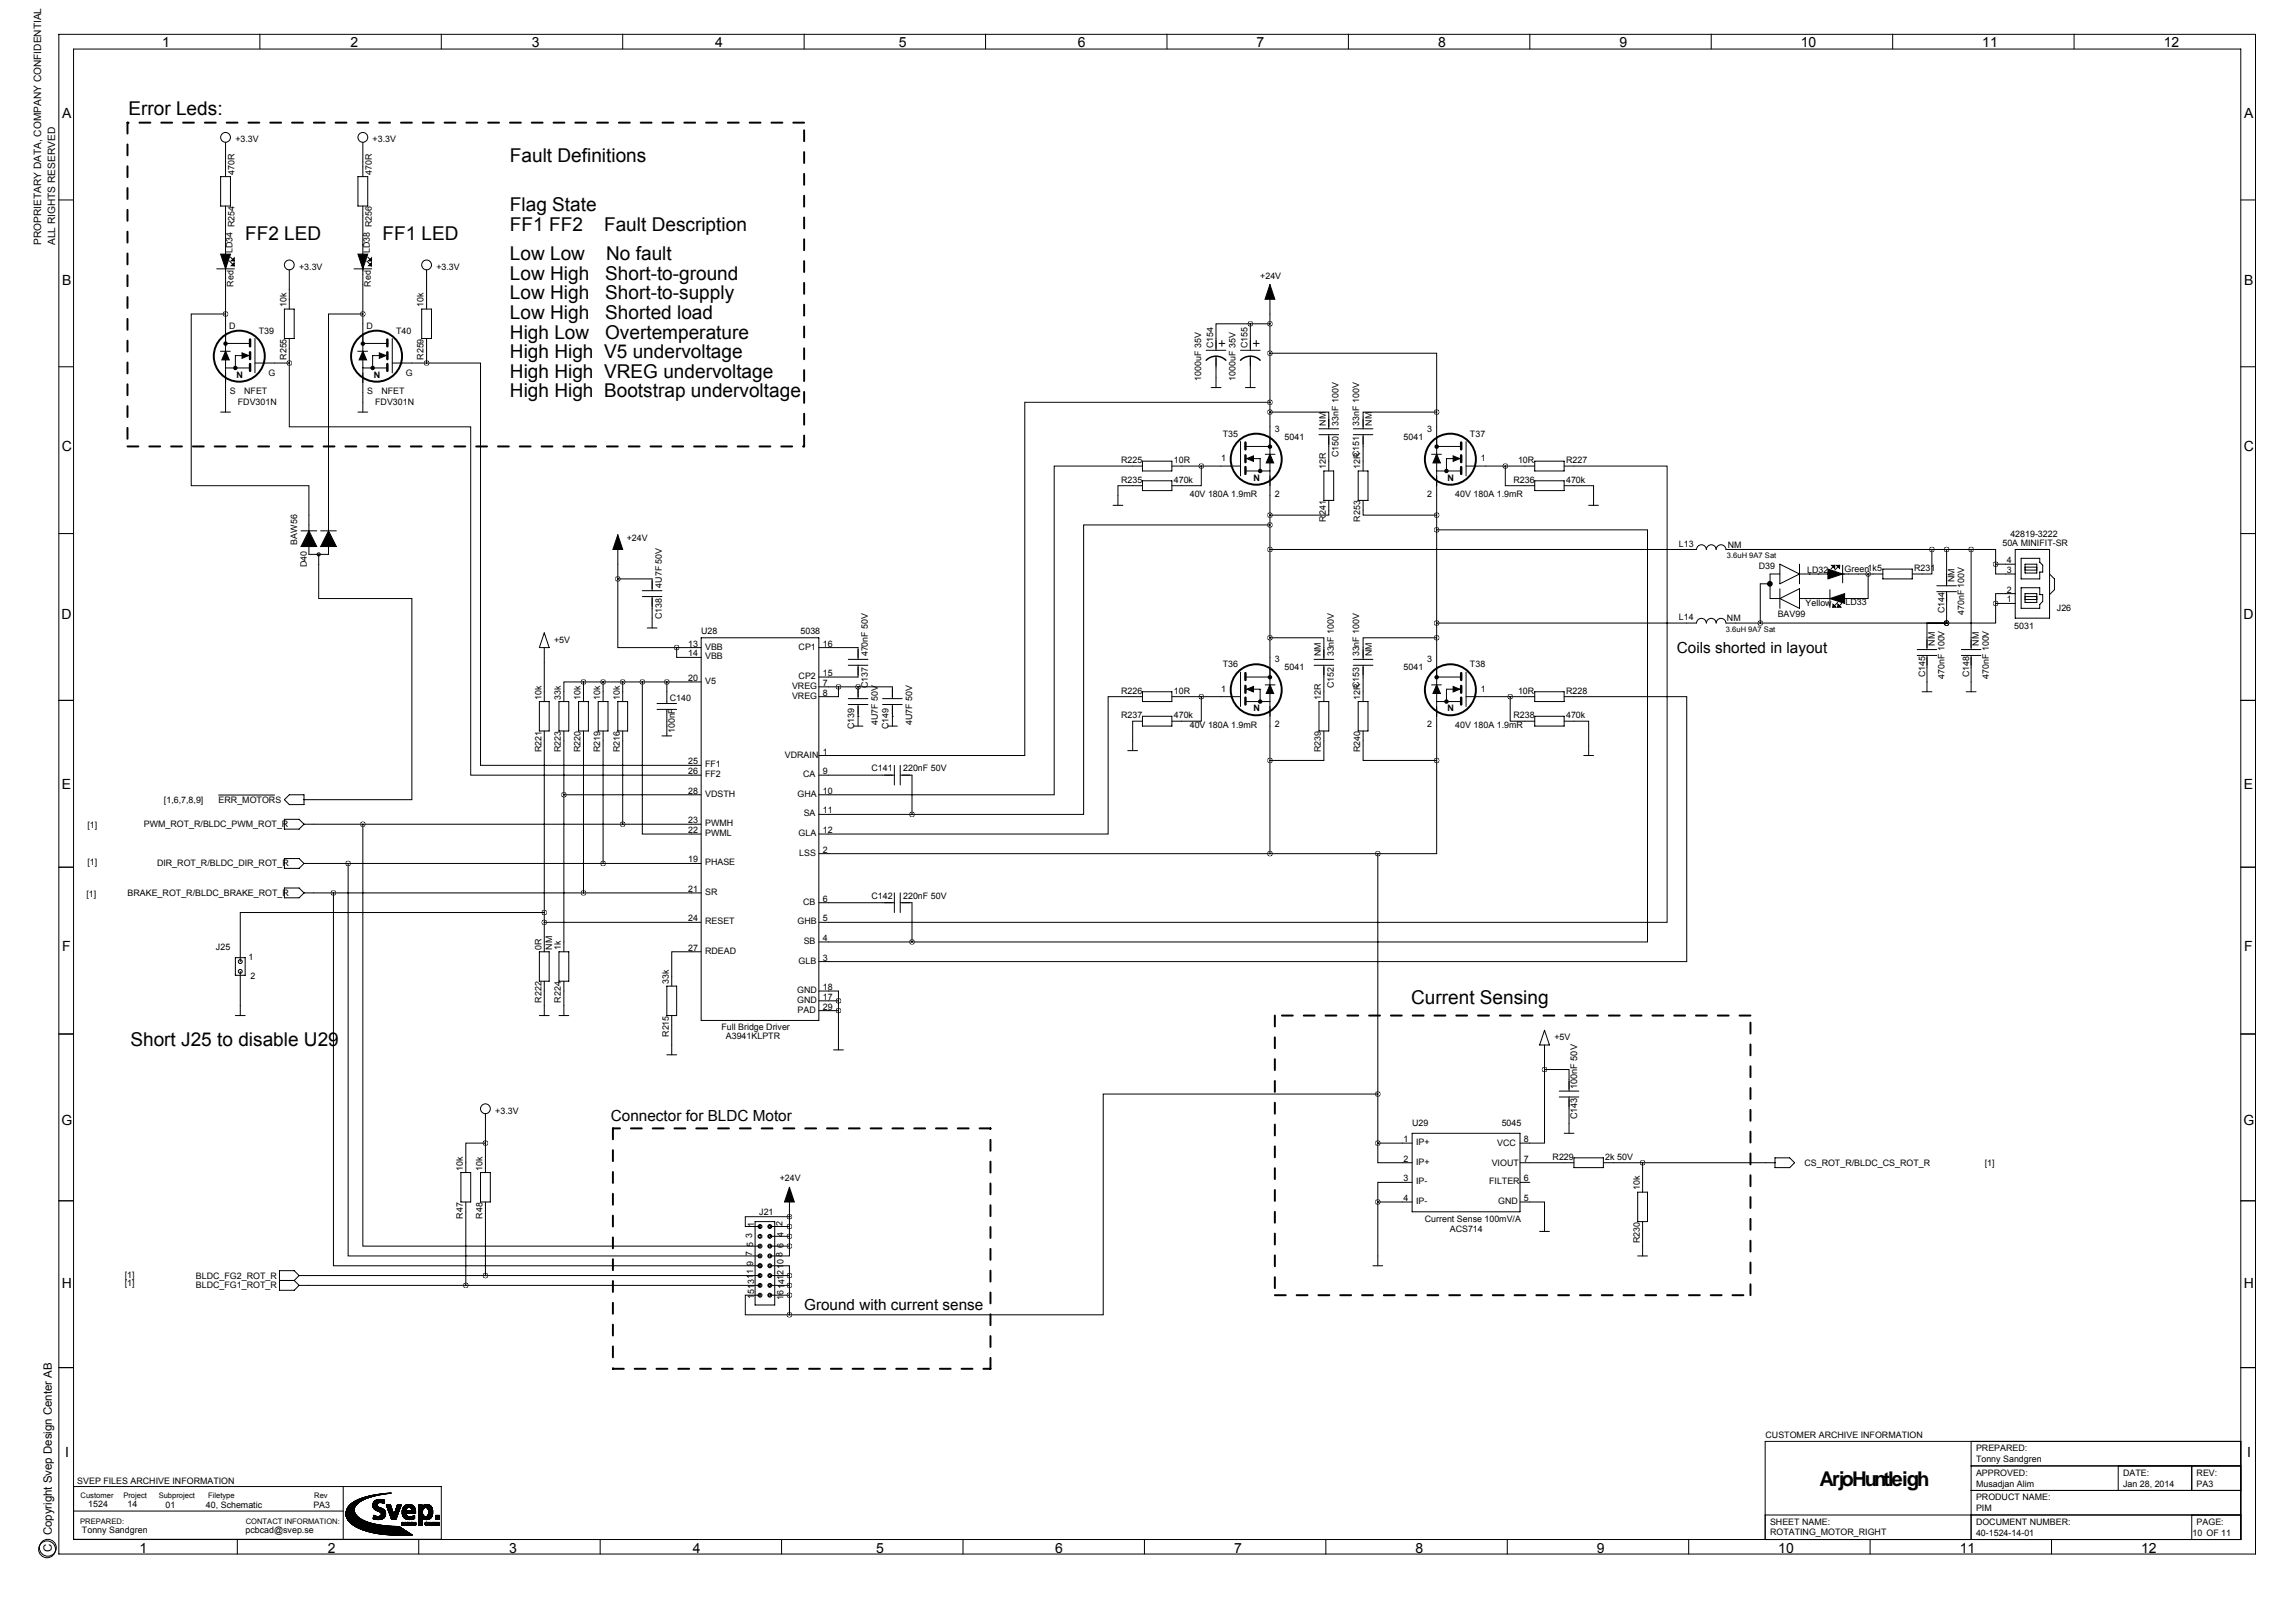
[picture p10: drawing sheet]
<svg xmlns="http://www.w3.org/2000/svg" width="594mm" height="419mm" viewBox="0 0 594 419" stroke-linecap="round" stroke-linejoin="round" font-family="sans-serif">
<defs><g id="words">
<text font-size="5.3" x="471.3" y="384.6">ArjoHuntleigh</text>
<g font-size="4.9">
<text x="33.3" y="29.7">Error Leds:</text>
<text x="132.1" y="41.9">Fault Definitions</text>
<text x="132.1" y="59.7">FF1 FF2</text>
<text x="132.1" y="54.6">Flag State</text>
<text x="156.5" y="59.7">Fault Description</text>
<text x="63.5" y="62.2">FF2 LED</text>
<text x="99.1" y="62.2">FF1 LED</text>
<text x="132.1" y="67.3">Low Low</text>
<text x="157" y="67.3">No fault</text>
<text x="132.1" y="72.4">Low High</text>
<text x="132.1" y="77.5">Low High</text>
<text x="156.7" y="72.4">Short-to-ground</text>
<text x="156.7" y="77.5">Short-to-supply</text>
<text x="132.1" y="82.6">Low High</text>
<text x="156.7" y="82.6">Shorted load</text>
<text x="132.1" y="87.6">High Low</text>
<text x="156.7" y="87.6">Overtemperature</text>
<text x="132.1" y="92.7">High High V5 undervoltage</text>
<text x="132.1" y="97.8">High High VREG undervoltage</text>
<text x="132.1" y="102.9">High High Bootstrap undervoltage</text>
<text x="365.5" y="259.8">Current Sensing</text>
<text x="33.8" y="270.8">Short J25 to disable U29</text>
</g>
<g font-size="4">
<text x="434.3" y="168.9">Coils shorted in layout</text>
<text x="158.2" y="290.1">Connector for BLDC Motor</text>
<text x="208.3" y="339.1">Ground with current sense</text>
</g>
<g font-size="3.6">
<text x="42" y="12.3">1</text>
<text x="90.8" y="12.3">2</text>
<text x="137.7" y="12.3">3</text>
<text x="185.3" y="12.3">4</text>
<text x="232.8" y="12.3">5</text>
<text x="279.1" y="12.3">6</text>
<text x="325.5" y="12.3">7</text>
<text x="372.5" y="12.3">8</text>
<text x="419.5" y="12.3">9</text>
<text x="466.4" y="12.3">10</text>
<text x="513.4" y="12.3">11</text>
<text x="560.4" y="12.3">12</text>
<text x="16.1" y="30.5">A</text>
<text x="581.3" y="30.5">A</text>
<text x="16.1" y="73.7">B</text>
<text x="581.3" y="73.7">B</text>
<text x="16" y="116.8">C</text>
<text x="581.2" y="116.8">C</text>
<text x="15.9" y="160.2">D</text>
<text x="581.1" y="160.2">D</text>
<text x="16" y="204.1">E</text>
<text x="581.2" y="204.1">E</text>
<text x="16.1" y="246.2">F</text>
<text x="581.3" y="246.2">F</text>
<text x="15.9" y="291.3">G</text>
<text x="581.1" y="291.3">G</text>
<text x="16" y="333.3">H</text>
<text x="581.2" y="333.3">H</text>
<text x="16.9" y="377.2">I</text>
<text x="582" y="377.2">I</text>
<text x="36.2" y="401.9">1</text>
<text x="84.9" y="401.9">2</text>
<text x="131.9" y="401.9">3</text>
<text x="179.4" y="401.9">4</text>
<text x="227" y="401.9">5</text>
<text x="273.3" y="401.9">6</text>
<text x="319.6" y="401.9">7</text>
<text x="366.6" y="401.9">8</text>
<text x="413.6" y="401.9">9</text>
<text x="460.6" y="401.9">10</text>
<text x="507.6" y="401.9">11</text>
<text x="554.6" y="401.9">12</text>
</g>
<g font-size="3">
<text x="13.4" y="401.7" transform="rotate(-90 13.4 401.7)">C</text>
<text x="13.4" y="397.5" transform="rotate(-90 13.4 397.5)">Copyright Svep Design Center AB</text>
</g>
<g font-size="2.6">
<text x="10.7" y="63.4" transform="rotate(-90 10.7 63.4)">PROPRIETARY DATA, COMPANY CONFIDENTIAL</text>
<text x="14.3" y="63.4" transform="rotate(-90 14.3 63.4)">ALL RIGHTS RESERVED</text>
</g>
<g font-size="2.4">
<text x="408.5" y="281.9" transform="rotate(-90 408.5 281.9)">100nF 50V</text>
<text x="408.5" y="289.8" transform="rotate(-90 408.5 289.8)">C143</text>
</g>
<g font-size="2.3">
<text x="61" y="36.8">+3.3V</text>
<text x="96.5" y="36.8">+3.3V</text>
<text x="60.7" y="45.2" transform="rotate(-90 60.7 45.2)">470R</text>
<text x="96.3" y="45.2" transform="rotate(-90 96.3 45.2)">470R</text>
<text x="60.2" y="65.5" transform="rotate(-90 60.2 65.5)">LD34 R254</text>
<text x="95.8" y="65.5" transform="rotate(-90 95.8 65.5)">LD38 R256</text>
<text x="77.5" y="69.9">+3.3V</text>
<text x="113" y="69.9">+3.3V</text>
<text x="60.5" y="74.2" transform="rotate(-90 60.5 74.2)">Red</text>
<text x="96" y="74.2" transform="rotate(-90 96 74.2)">Red</text>
<text x="326.4" y="72.1">+24V</text>
<text x="74.2" y="79.5" transform="rotate(-90 74.2 79.5)">10k</text>
<text x="109.7" y="79.5" transform="rotate(-90 109.7 79.5)">10k</text>
<text x="59.4" y="85.1">D</text>
<text x="67.1" y="86.4">T39</text>
<text x="94.9" y="85.1">D</text>
<text x="102.6" y="86.4">T40</text>
<text x="74.2" y="93.1" transform="rotate(-90 74.2 93.1)">R255</text>
<text x="109.7" y="93.1" transform="rotate(-90 109.7 93.1)">R259</text>
<text x="314.2" y="90.2" transform="rotate(-90 314.2 90.2)">C154</text>
<text x="323.1" y="90.2" transform="rotate(-90 323.1 90.2)">C155</text>
<text x="59.5" y="101.9">S</text>
<text x="61.3" y="97.8">N</text>
<text x="69.5" y="97.3">G</text>
<text x="95.1" y="101.9">S</text>
<text x="96.8" y="97.8">N</text>
<text x="105.1" y="97.3">G</text>
<text x="311.2" y="98.6" transform="rotate(-90 311.2 98.6)">1000uF 35V</text>
<text x="320" y="98.6" transform="rotate(-90 320 98.6)">1000uF 35V</text>
<text x="61.6" y="104.9">FDV301N</text>
<text x="63.2" y="102.1">NFET</text>
<text x="97.2" y="104.9">FDV301N</text>
<text x="98.8" y="102.1">NFET</text>
<text x="316.7" y="113">T35</text>
<text x="330.2" y="111.8">3</text>
<text x="332.7" y="113.8">5041</text>
<text x="343.4" y="110.2" transform="rotate(-90 343.4 110.2)">NM</text>
<text x="346.7" y="110.2" transform="rotate(-90 346.7 110.2)">33nF 100V</text>
<text x="352" y="110.2" transform="rotate(-90 352 110.2)">33nF 100V</text>
<text x="355.4" y="110.2" transform="rotate(-90 355.4 110.2)">NM</text>
<text x="363.6" y="113.8">5041</text>
<text x="369.7" y="111.8">3</text>
<text x="380.7" y="113">T37</text>
<text x="290.4" y="119.9">R225</text>
<text x="304" y="119.9">10R</text>
<text x="316.3" y="119.4">1</text>
<text x="346.7" y="118.4" transform="rotate(-90 346.7 118.4)">C150</text>
<text x="352" y="118.4" transform="rotate(-90 352 118.4)">C151</text>
<text x="383.5" y="119.4">1</text>
<text x="393.2" y="119.9">10R</text>
<text x="405.6" y="119.9">R227</text>
<text x="290.4" y="125">R235</text>
<text x="304" y="125">470k</text>
<text x="324.6" y="124.5">N</text>
<text x="343.4" y="121.4" transform="rotate(-90 343.4 121.4)">12R</text>
<text x="352.3" y="121.4" transform="rotate(-90 352.3 121.4)">12R</text>
<text x="374.9" y="124.5">N</text>
<text x="392" y="125">R236</text>
<text x="405.6" y="125">470k</text>
<text x="308.2" y="128.8">40V 180A 1.9mR</text>
<text x="330.2" y="128.5">2</text>
<text x="369.7" y="128.5">2</text>
<text x="376.9" y="128.8">40V 180A 1.9mR</text>
<text x="343.4" y="135.1" transform="rotate(-90 343.4 135.1)">R241</text>
<text x="352.3" y="135.1" transform="rotate(-90 352.3 135.1)">R253</text>
<text x="77" y="141" transform="rotate(-90 77 141)">BAW56</text>
<text x="162.3" y="140">+24V</text>
<text x="434.8" y="141.5">L13</text>
<text x="447.5" y="141.7">NM</text>
<text x="518.7" y="141.2">50A MINIFIT-SR</text>
<text x="520.7" y="138.9">42819-3222</text>
<text x="79.5" y="146.8" transform="rotate(-90 79.5 146.8)">D40</text>
<text x="455.5" y="147.3">D39</text>
<text x="468.1" y="148.3">LD32</text>
<text x="477.8" y="148.1">Green1k5</text>
<text x="495.8" y="147.8">R231</text>
<text x="519.8" y="148.3">3</text>
<text x="519.8" y="145.8">4</text>
<text x="171.5" y="152.1" transform="rotate(-90 171.5 152.1)">4U7F 50V</text>
<text x="506.2" y="150.7" transform="rotate(-90 506.2 150.7)">NM</text>
<text x="519.8" y="156">1</text>
<text x="519.8" y="153.4">2</text>
<text x="171.5" y="160.3" transform="rotate(-90 171.5 160.3)">C138</text>
<text x="434.8" y="160.5">L14</text>
<text x="447.3" y="160.8">NM</text>
<text x="460.4" y="159.8">BAV99</text>
<text x="467.7" y="157">Yellow</text>
<text x="478" y="156.7">LD33</text>
<text x="503.7" y="158.8" transform="rotate(-90 503.7 158.8)">C144</text>
<text x="508.8" y="159.3" transform="rotate(-90 508.8 159.3)">470nF 100V</text>
<text x="532.8" y="158.2">J26</text>
<text x="143.5" y="166.4">+5V</text>
<text x="178.2" y="167.4">13</text>
<text x="181.6" y="164.1">U28</text>
<text x="207.3" y="164.1">5038</text>
<text x="213.1" y="167.4">16</text>
<text x="501.2" y="167.2" transform="rotate(-90 501.2 167.2)">NM</text>
<text x="512.6" y="167.2" transform="rotate(-90 512.6 167.2)">NM</text>
<text x="521.7" y="162.8">5031</text>
<text x="178.2" y="169.9">14</text>
<text x="182.6" y="168.2">VBB</text>
<text x="182.6" y="170.7">VBB</text>
<text x="206.9" y="168.2">CP1</text>
<text x="224.8" y="169.9" transform="rotate(-90 224.8 169.9)">470nF 50V</text>
<text x="316.7" y="172.7">T36</text>
<text x="330.2" y="171.4">3</text>
<text x="332.7" y="173.5">5041</text>
<text x="342.1" y="169.9" transform="rotate(-90 342.1 169.9)">NM</text>
<text x="345.4" y="169.9" transform="rotate(-90 345.4 169.9)">33nF 100V</text>
<text x="352" y="169.9" transform="rotate(-90 352 169.9)">33nF 100V</text>
<text x="355.4" y="169.9" transform="rotate(-90 355.4 169.9)">NM</text>
<text x="363.6" y="173.5">5041</text>
<text x="369.7" y="171.4">3</text>
<text x="380.7" y="172.7">T38</text>
<text x="178.2" y="176.3">20</text>
<text x="182.6" y="177">V5</text>
<text x="205.1" y="178.3">VREG</text>
<text x="206.9" y="175.8">CP2</text>
<text x="213.1" y="177.5">7</text>
<text x="213.1" y="175">15</text>
<text x="224.8" y="178.1" transform="rotate(-90 224.8 178.1)">C137</text>
<text x="290.4" y="179.6">R226</text>
<text x="304" y="179.6">10R</text>
<text x="316.3" y="179.1">1</text>
<text x="345.4" y="178.1" transform="rotate(-90 345.4 178.1)">C152</text>
<text x="352" y="178.1" transform="rotate(-90 352 178.1)">C153</text>
<text x="383.5" y="179.1">1</text>
<text x="393.2" y="179.6">10R</text>
<text x="405.6" y="179.6">R228</text>
<text x="498.6" y="175.3" transform="rotate(-90 498.6 175.3)">C145</text>
<text x="503.7" y="175.8" transform="rotate(-90 503.7 175.8)">470nF 100V</text>
<text x="510" y="175.3" transform="rotate(-90 510 175.3)">C148</text>
<text x="515.1" y="175.8" transform="rotate(-90 515.1 175.8)">470nF 100V</text>
<text x="140.2" y="181.1" transform="rotate(-90 140.2 181.1)">10k</text>
<text x="145.3" y="181.1" transform="rotate(-90 145.3 181.1)">33k</text>
<text x="150.4" y="181.1" transform="rotate(-90 150.4 181.1)">10k</text>
<text x="155.5" y="181.1" transform="rotate(-90 155.5 181.1)">10k</text>
<text x="160.5" y="181.1" transform="rotate(-90 160.5 181.1)">10k</text>
<text x="173.5" y="181.4">C140</text>
<text x="205.1" y="180.9">VREG</text>
<text x="213.1" y="180.1">8</text>
<text x="290.4" y="185.9">R237</text>
<text x="304" y="185.9">470k</text>
<text x="324.6" y="184.2">N</text>
<text x="342.1" y="181.1" transform="rotate(-90 342.1 181.1)">12R</text>
<text x="352.3" y="181.1" transform="rotate(-90 352.3 181.1)">12R</text>
<text x="374.9" y="184.2">N</text>
<text x="392" y="185.9">R238</text>
<text x="405.6" y="185.9">470k</text>
<text x="174.8" y="189.8" transform="rotate(-90 174.8 189.8)">100nF</text>
<text x="221.2" y="188.8" transform="rotate(-90 221.2 188.8)">C139</text>
<text x="227.3" y="187.7" transform="rotate(-90 227.3 187.7)">4U7F 50V</text>
<text x="230.1" y="188.8" transform="rotate(-90 230.1 188.8)">C149</text>
<text x="236.2" y="187.7" transform="rotate(-90 236.2 187.7)">4U7F 50V</text>
<text x="308.2" y="188.5">40V 180A 1.9mR</text>
<text x="330.2" y="188.2">2</text>
<text x="369.7" y="188.2">2</text>
<text x="376.9" y="188.5">40V 180A 1.9mR</text>
<text x="140.2" y="194.7" transform="rotate(-90 140.2 194.7)">R221</text>
<text x="145.3" y="194.7" transform="rotate(-90 145.3 194.7)">R223</text>
<text x="150.4" y="194.7" transform="rotate(-90 150.4 194.7)">R220</text>
<text x="155.5" y="194.7" transform="rotate(-90 155.5 194.7)">R219</text>
<text x="160.5" y="194.7" transform="rotate(-90 160.5 194.7)">R216</text>
<text x="178.2" y="197.9">25</text>
<text x="203.3" y="196.1">VDRAIN</text>
<text x="213.1" y="195.3">1</text>
<text x="342.1" y="194.7" transform="rotate(-90 342.1 194.7)">R239</text>
<text x="352.3" y="194.7" transform="rotate(-90 352.3 194.7)">R240</text>
<text x="178.2" y="200.4">26</text>
<text x="182.6" y="198.6">FF1</text>
<text x="182.6" y="201.2">FF2</text>
<text x="208" y="201.2">CA</text>
<text x="213.1" y="200.4">9</text>
<text x="225.7" y="199.6">C141</text>
<text x="233.9" y="199.6">220nF 50V</text>
<text x="42.5" y="207.8">[1,6,7,8,9]</text>
<text x="56.6" y="207.8">ERR_MOTORS</text>
<text x="178.2" y="205.5">28</text>
<text x="182.6" y="206.3">VDSTH</text>
<text x="206.6" y="206.3">GHA</text>
<text x="213.1" y="205.5">10</text>
<text x="22.7" y="214.4">[1]</text>
<text x="37.3" y="214.1">PWM_ROT_R/BLDC_PWM_ROT_R</text>
<text x="178.2" y="215.6">22</text>
<text x="178.2" y="213.1">23</text>
<text x="182.6" y="213.9">PWMH</text>
<text x="208.2" y="211.3">SA</text>
<text x="213.1" y="210.6">11</text>
<text x="213.1" y="215.6">12</text>
<text x="182.6" y="216.4">PWML</text>
<text x="206.9" y="216.4">GLA</text>
<text x="207" y="221.5">LSS</text>
<text x="213.1" y="220.7">2</text>
<text x="22.7" y="224">[1]</text>
<text x="40.7" y="224.3">DIR_ROT_R/BLDC_DIR_ROT_R</text>
<text x="178.2" y="223.3">19</text>
<text x="182.6" y="224">PHASE</text>
<text x="22.4" y="232.2">[1]</text>
<text x="33" y="231.9">BRAKE_ROT_R/BLDC_BRAKE_ROT_R</text>
<text x="178.2" y="230.9">21</text>
<text x="182.6" y="231.7">SR</text>
<text x="213.1" y="233.4">6</text>
<text x="225.7" y="232.7">C142</text>
<text x="233.9" y="232.7">220nF 50V</text>
<text x="178.2" y="238.5">24</text>
<text x="182.6" y="239.3">RESET</text>
<text x="206.6" y="239.3">GHB</text>
<text x="208" y="234.2">CB</text>
<text x="213.1" y="238.5">5</text>
<text x="55.9" y="245.9">J25</text>
<text x="140.2" y="245.9" transform="rotate(-90 140.2 245.9)">0R</text>
<text x="143" y="245.9" transform="rotate(-90 143 245.9)">NM</text>
<text x="145.3" y="245.9" transform="rotate(-90 145.3 245.9)">1k</text>
<text x="208.2" y="244.4">SB</text>
<text x="213.1" y="243.6">4</text>
<text x="64.3" y="248.4">1</text>
<text x="178.2" y="246.1">27</text>
<text x="182.6" y="246.9">RDEAD</text>
<text x="206.9" y="249.4">GLB</text>
<text x="213.1" y="248.7">3</text>
<text x="64.9" y="253.5">2</text>
<text x="173.2" y="254.8" transform="rotate(-90 173.2 254.8)">33k</text>
<text x="206.5" y="257.1">GND</text>
<text x="213.1" y="256.3">18</text>
<text x="140.2" y="259.5" transform="rotate(-90 140.2 259.5)">R222</text>
<text x="145.3" y="259.5" transform="rotate(-90 145.3 259.5)">R224</text>
<text x="206.5" y="259.6">GND</text>
<text x="206.6" y="262.1">PAD</text>
<text x="213.1" y="258.8">17</text>
<text x="213.1" y="261.4">29</text>
<text x="173.2" y="268.4" transform="rotate(-90 173.2 268.4)">R215</text>
<text x="186.8" y="266.7">Full Bridge Driver</text>
<text x="188" y="269">A3941KLPTR</text>
<text x="402.6" y="269.2">+5V</text>
<text x="128.3" y="288.3">+3.3V</text>
<text x="365.8" y="291.6">U29</text>
<text x="389" y="291.6">5045</text>
<text x="363.6" y="295.7">1</text>
<text x="366.8" y="296.4">IP+</text>
<text x="387.8" y="296.7">VCC</text>
<text x="394.7" y="295.7">8</text>
<text x="119.9" y="303" transform="rotate(-90 119.9 303)">10k</text>
<text x="125" y="303" transform="rotate(-90 125 303)">10k</text>
<text x="202" y="305.8">+24V</text>
<text x="363.6" y="300.7">2</text>
<text x="363.6" y="305.8">3</text>
<text x="366.8" y="301.5">IP+</text>
<text x="386.4" y="301.8">VIOUT</text>
<text x="394.7" y="305.8">6</text>
<text x="394.7" y="300.7">7</text>
<text x="402.2" y="300.2">R229</text>
<text x="415.8" y="300.2">2k 50V</text>
<text x="467.4" y="301.8">CS_ROT_R/BLDC_CS_ROT_R</text>
<text x="514.1" y="301.8">[1]</text>
<text x="363.6" y="310.9">4</text>
<text x="366.8" y="306.6">IP-</text>
<text x="366.8" y="311.7">IP-</text>
<text x="385.7" y="306.6">FILTER</text>
<text x="388.1" y="311.7">GND</text>
<text x="394.7" y="310.9">5</text>
<text x="424.7" y="308.1" transform="rotate(-90 424.7 308.1)">10k</text>
<text x="119.9" y="315.5" transform="rotate(-90 119.9 315.5)">R47</text>
<text x="125" y="315.5" transform="rotate(-90 125 315.5)">R48</text>
<text x="195.3" y="317.8" transform="rotate(-90 195.3 317.8)">1</text>
<text x="196.7" y="314.5">J21</text>
<text x="202.7" y="317.2" transform="rotate(-90 202.7 317.2)">2</text>
<text x="369" y="316.2">Current Sense 100mV/A</text>
<text x="194.8" y="320.5" transform="rotate(-90 194.8 320.5)">3</text>
<text x="195.1" y="322.8" transform="rotate(-90 195.1 322.8)">5</text>
<text x="202.9" y="323.1" transform="rotate(-90 202.9 323.1)">6</text>
<text x="202.9" y="320.3" transform="rotate(-90 202.9 320.3)">4</text>
<text x="375.5" y="319">ACS714</text>
<text x="424.7" y="321.7" transform="rotate(-90 424.7 321.7)">R230</text>
<text x="194.8" y="325.1" transform="rotate(-90 194.8 325.1)">7</text>
<text x="195.1" y="327.7" transform="rotate(-90 195.1 327.7)">9</text>
<text x="202.7" y="325.4" transform="rotate(-90 202.7 325.4)">8</text>
<text x="32.3" y="333">[1]</text>
<text x="32.3" y="330.7">[1]</text>
<text x="50.7" y="333.5">BLDC_FG1_ROT_R</text>
<text x="50.7" y="331">BLDC_FG2_ROT_R</text>
<text x="195.3" y="336.3" transform="rotate(-90 195.3 336.3)">151311</text>
<text x="202.9" y="336.5" transform="rotate(-90 202.9 336.5)">16141210</text>
<text x="457.3" y="372.2">CUSTOMER ARCHIVE INFORMATION</text>
<text x="511.8" y="375.7">PREPARED:</text>
<text x="511.8" y="378.5">Tonny Sandgren</text>
<text x="511.8" y="382">APPROVED:</text>
<text x="549.9" y="382">DATE:</text>
<text x="569" y="382">REV:</text>
<text x="20" y="384.1">SVEP FILES ARCHIVE INFORMATION</text>
<text x="511.8" y="384.8">Musadjan Alim</text>
<text x="511.8" y="388.4">PRODUCT NAME:</text>
<text x="549.9" y="384.8">Jan 28, 2014</text>
<text x="569" y="384.8">PA3</text>
<text x="22.9" y="390.2">1524</text>
<text x="33" y="390.2">14</text>
<text x="42.9" y="390.3">01</text>
<text x="53.3" y="390.3">40, Schematic</text>
<text x="81.2" y="390.3">PA3</text>
<text x="458.5" y="394.7">SHEET NAME:</text>
<text x="511.8" y="391.2">PIM</text>
<text x="511.8" y="394.7">DOCUMENT NUMBER:</text>
<text x="569" y="394.7">PAGE:</text>
<text x="21.2" y="396.9">Tonny Sandgren</text>
<text x="63.6" y="396.9">pcbcad@svep.se</text>
<text x="458.5" y="397.3">ROTATING_MOTOR_RIGHT</text>
<text x="511.8" y="397.5">40-1524-14-01</text>
<text x="567.9" y="397.5">10 OF 11</text>
</g>
<g font-size="2">
<text x="447.3" y="144.4">3.6uH 9A7 Sat</text>
<text x="447" y="163.7">3.6uH 9A7 Sat</text>
<text x="20.9" y="387.8">Customer</text>
<text x="32" y="387.8">Project</text>
<text x="41.1" y="387.8">Subproject</text>
<text x="53.9" y="387.8">Filetype</text>
<text x="81.4" y="387.9">Rev</text>
<text x="20.8" y="394.5">PREPARED:</text>
<text x="63.7" y="394.6">CONTACT INFORMATION:</text>
</g>
</g></defs>
<g fill="none" stroke="#000" stroke-width=".26">
<path d="M15.2 8.9h569v393.4h-569zM19 12.7h561.4v385.8h-561.4zM67.3 8.8v3.8M114.3 8.8v3.8M161.3 8.8v3.8M208.3 8.8v3.8M255.3 8.8v3.8M302.3 8.8v3.8M349.2 8.8v3.8M396.2 8.8v3.8M443.2 8.8v3.8M490.2 8.8v3.8"/>
<path d="M537.2 8.8v3.8M58.4 36.8v8.9M94 36.8v8.9M15.2 51.8h3.8M57.1 45.7h2.6v7.6h-2.6zM58.4 53.3v53.4M92.7 45.7h2.5v7.6h-2.5zM94 53.3v53.4M580.4 51.8h3.8M56.1 69.6h4.6M59.4 67.6l1.3 1.2M59.7 66.5l1 1.1"/>
<path d="M74.9 69.9v10.1M91.7 69.6h4.6M95 67.6l1.3 1.2M95.2 66.5l1.1 1.1M110.5 69.9v10.1M328.9 77.5v143.5M15.2 94.9h3.8M57.1 90.9h2.5M58.4 81.3h-8.9v44.4h30.5v11.7M58.4 95.2h6.4M58.4 88.9h6.5M63.4 92h-2.4v3.2"/>
<path d="M66 87.6v8.9M73.7 80h2.5v7.6h-2.5zM74.9 94v16.5h47v90.2h59.7M74.9 94h-8.9M74.9 87.6v6.4M92.7 90.9h2.5M94 81.3h-8.9v56.1M94 88.9h6.5M94 95.2h6.3M99 92h-2.5v3.2M101.6 87.6v8.9M109.2 80h2.6v7.6h-2.6z"/>
<path d="M110.5 94h14v104.1h57.1M110.5 94h-8.9M110.5 87.6v6.4M312.4 90.7h5.1M315 92.2v8.1M315.7 88.9h1.5M316.5 88.1v1.6M321.3 90.7h5.1M323.8 83.8h-8.8v6.9M323.8 83.8v6.9M323.8 83.8h5.1M323.8 92.2v8.1"/>
<path d="M324.6 88.9h1.5M325.4 88.1v1.6M328.9 91.4h43.2v15.3M580.4 94.9h3.8M57.1 106.7h2.6M92.7 106.7h2.5M295.9 119.4h7.6v2.5h-7.6zM313.7 100.3h2.5M321.3 114.3v8.9M322.4 115.6h6.5M322.6 100.3h2.5M324 118.7h2.4v3.2"/>
<path d="M327.7 117.6h2.6M328.9 104.1h-63.5v91.5h-53.3M328.9 106.7h15.3v4.3M341.6 112.5h5.1M341.6 111h5.1M344.2 112.5v9.4M350.5 112.5h5.1M350.5 111h5.1M353.1 112.5v9.4M370.8 117.6h2.5M372.1 106.7h-19v4.3M372.1 106.7v90.1"/>
<path d="M372.1 115.6h6.5M377.1 118.7h-2.4v3.2M379.7 114.3v8.9M397.5 119.4h7.6v2.5h-7.6zM15.2 138.1h3.8M78 137.4h4M83.1 137.4h4M288.3 130.8h2.5M295.9 120.6h-22.9v85.1h-60.9M295.9 125.7h-6.3v5.1M295.9 124.5h7.6v2.5h-7.6zM303.5 120.6h17.8"/>
<path d="M311.1 120.6v5.1h-7.6M322.6 121.9h6.3M328.9 135.9h-48.2v74.9h-44.5M342.9 121.9h2.5v7.6h-2.5zM344.2 129.5v3.8h-15.3M351.8 121.9h2.5v7.6h-2.5zM353.1 129.5v3.8h19M372.1 121.9h6.4M372.1 137.2h54.6v106.6h-190.5M379.7 120.6h17.8M389.9 120.6v5.1h7.6M397.5 124.5h7.6v2.5h-7.6z"/>
<path d="M405.1 120.6h26.7v118.2h-219.7M405.1 125.7h7.6v5.1M411.5 130.8h2.5M580.4 138.1h3.8M80 141.5v2h5.1v-2M82.5 143.5v11.4h24.2v52.1h-28M160 149.9v17.7h15.3M160 149.9h8.9v3M160 142.2v7.7M166.4 154.4h5M166.4 152.9h5M168.9 154.4v8.2"/>
<path d="M328.9 142.2h110.5M439.4 142.2a1.27 1.27 0 0 1 1.3-1.2 1.27 1.27 0 0 1 1.3 1.2M442 142.2a1.27 1.27 0 0 1 1.2-1.2 1.27 1.27 0 0 1 1.3 1.2M444.5 142.2a1.27 1.27 0 0 1 1.3-1.2 1.27 1.27 0 0 1 1.2 1.2h63.5M458.5 151.1h-2.6v10.2M461 154.9l5.1-2.5v5.1zM461 148.6h-2.5v6.3h2.5M461 146.1l5.1 2.5-5.1 2.5zM461 152.4v5.1M466.1 146.1v5M466.1 148.6h21.6M468.6 148.6h.1"/>
<path d="M474 152.7v4.5M475.2 146.3l-1 1M476 156l-1.3 1.2M476.5 146.3l-1.3 1.3M477 156.2l-1 1M477.3 146.3v4.6M483.9 148.6v6.3h-17.8M487.7 147.3h7.6v2.6h-7.6zM500.4 142.2v6.4h-5.1M501.6 153.2h5.1M501.6 151.6h5.1M504.2 153.2v8.1"/>
<path d="M504.2 142.2v9.4M510.5 142.2h6.4v3.8M510.5 142.2v25.9M516.9 156.2v5.1h-12.7M516.9 146v2.6h5.1M516.9 146l5.1 .1M516.9 156.2h5.1M522 142.2h8.9v17.8h-8.9zM522 153.7h-5.1v2.5M523.5 144.5h4.8v1l.8 .8v1.8h-.8v1.8h-4.8zM523.5 152.1h4.8v1.8h.8v1.8l-.8 .8v1h-4.8zM524.5 154.4h3.1"/>
<path d="M524.5 155.2h3.1M524.5 146.8h3.1M524.5 147.6h3.1M524.5 146.1h3.1v2.2h-3.1zM524.5 153.7h3.1v2.3h-3.1zM530.9 148.6l1.2 1.3v2.8l-1.2 1.2M141 163.8l1.2 3.8h-2.5zM141 167.6v14M151.1 176.5h-5.1v5.1M151.1 176.5h30.5M151.1 176.5v5.1M156.2 176.5v5.1"/>
<path d="M161.3 176.5v5.1M166.4 176.5v39.4h15.2M167.6 162.6h2.6M172.7 176.5v5.6M175.3 167.6v2.6h6.3M175.3 167.6h6.3M181.6 165.1h30.5v99.1h-30.5zM212.1 177.8h19v3M212.1 167.6h10.1v3.1M217.2 177.8v2.5h-5.1M219.7 172.2h5.1M219.7 170.7h5.1"/>
<path d="M222.2 177.8h.1M222.2 172.2v3.1h-10.1M222.2 177.8v3M295.9 179.1h7.6v2.5h-7.6zM321.3 174v8.9M322.4 175.3h6.5M324 178.4h2.4v3.2M327.7 177.3h2.6M328.9 165.1h14v5.6M340.4 172.2h5M340.4 170.7h5M342.9 172.2v9.4"/>
<path d="M350.5 172.2h5.1M350.5 170.7h5.1M353.1 172.2v9.4M370.8 177.3h2.5M372.1 161.3h67.3a1.27 1.27 0 0 1 1.3-1.2 1.27 1.27 0 0 1 1.3 1.2 1.27 1.27 0 0 1 1.2-1.2 1.27 1.27 0 0 1 1.3 1.2 1.27 1.27 0 0 1 1.3-1.2 1.27 1.27 0 0 1 1.2 1.2h57.2M372.1 165.1h-19v5.6M372.1 175.3h6.5M377.1 178.4h-2.4v3.2M379.7 174v8.9M397.5 179.1h7.6v2.5h-7.6zM496.6 169.7h5M496.6 168.1h5"/>
<path d="M497.8 179.1h2.6M499.1 169.7v9.4M504.2 161.3h.1M504.2 161.3h-5.1v6.8M508 169.7h5.1M508 168.1h5.1M509.3 179.1h2.5M510.5 169.7v9.4M15.2 181.3h3.8M139.7 181.6h2.5v7.6h-2.5zM141 189.2v57.2M144.8 181.6h2.5v7.6h-2.5z"/>
<path d="M146 189.2v57.2M149.9 181.6h2.5v7.6h-2.5zM151.1 189.2v41.9M154.9 181.6h2.6v7.6h-2.6zM156.2 189.2v34.3M160 181.6h2.6v7.6h-2.6zM161.3 189.2v24.2M170.2 182.1h5.1M170.2 183.6h5.1M171.4 190.5h2.6M172.7 183.6v6.9M219.7 182.4h5.1"/>
<path d="M219.7 180.8h5.1M221 188h2.5M222.2 185.4h.1M222.2 182.4v5.6M228.6 182.4h5.1M228.6 180.8h5.1M229.9 188h2.5M231.1 185.4h.1M231.1 182.4v5.6M231.6 198.1v5.1M233.2 198.1v5.1M292.1 194.3h2.5"/>
<path d="M295.9 180.3h-8.9v35.6h-74.9M295.9 186.7h-2.5v7.6M295.9 185.4h7.6v2.6h-7.6zM303.5 180.3h17.8M311.1 180.3v6.4h-7.6M322.6 181.6h6.3M341.6 181.6h2.6v7.6h-2.6zM342.9 189.2v7.6h-14M351.8 181.6h2.5v7.6h-2.5zM353.1 189.2v7.6h19M372.1 181.6h6.4M372.1 196.8v24.2h-15.2"/>
<path d="M379.7 180.3h17.8M391.2 180.3v6.4h6.3M397.5 185.4h7.6v2.6h-7.6zM405.1 180.3h31.8v68.6h-224.8M405.1 186.7h6.4v8.9M410.2 195.6h2.6M580.4 181.3h3.8M56.6 205.8h14.5M73.7 207l1.2-1.3h3.8v2.6h-3.8zM73.7 212.1h3.8l1.2 1.3-1.2 1.2h-3.8zM78.7 213.4h102.9M94 213.4v109.2h102.8"/>
<path d="M146 205.7h35.6M212.1 200.7h19.5M212.1 210.8h24.1M233.2 200.7h3v10.1M15.2 224.5h3.8M73.7 222.2h3.8l1.2 1.3-1.2 1.3h-3.8zM73.7 229.9h3.8l1.2 1.2-1.2 1.3h-3.8zM78.7 223.5h102.9M78.7 231.1h102.9M86.4 231.1v96.6h110.4M90.2 223.5v101.6h106.6M141 236.2h-78.8v12.7"/>
<path d="M141 238.8h40.6M212.1 233.7h19.5M231.6 231.1v5.1M233.2 233.7h3v10.1M233.2 231.1v5.1M356.9 221h-144.8M356.9 221v74.9M580.4 224.5h3.8M61 247.9h2.5v4.6h-2.5zM62.2 251.5v11.4M139.7 246.4h2.5v7.6h-2.5zM141 254v8.9"/>
<path d="M144.8 246.4h2.5v7.6h-2.5zM146 254v8.9M172.7 255.3h2.6v7.6h-2.6zM181.6 246.4h-7.6v8.9M212.1 256.5h5.1v2.6M217.2 259.1h-5.1M217.2 259.1v12.7M236.2 243.8h-24.1M15.2 267.7h3.9M61 262.9h2.5M139.7 262.9h2.5M144.8 262.9h2.5"/>
<path d="M172.7 273h2.6M174 262.9v10.1M215.9 271.8h2.5M217.2 261.6h-5.1M400 276.9v19h-6.3M400 276.9h6.4v5.5M400 270.5v6.4M400 266.7l1.3 3.8h-2.5zM580.4 267.7h3.8M125.7 295.9h-5.1v7.6M125.7 288.3v15.2M356.9 283.2h-71.2v57.2h-81.2"/>
<path d="M356.9 295.9v5.1h8.9M356.9 295.9h8.9M365.8 293.4h27.9v20.3h-27.9zM403.9 284h5M403.9 282.4h5M405.1 293.4h2.6M406.4 284v9.4M407.7 299.7h7.6v2.6h-7.6zM459.7 299.7h3.8l1.3 1.3-1.3 1.3h-3.8zM15.2 310.8h3.8M119.4 303.5h2.5v7.6h-2.5zM120.6 311.2v21.5"/>
<path d="M124.5 303.5h2.5v7.6h-2.5zM125.7 311.2v19M195.6 316.2h5.1v21.6h-5.1zM199.4 317.5h5.1M204.5 311.1v11.5M204.5 315h-11.5v2.5h3.8M204.5 315h.1M356.9 311.1h8.9M356.9 311.1v16.6M365.8 306.1h-8.9v5M393.7 311.1h6.3v7.7M393.7 301h14"/>
<path d="M393.7 306.1h2.5M398.8 318.8h2.5M415.3 301h44.4M424.2 308.6h2.5v7.6h-2.5zM425.4 301v7.6M425.4 316.2v8.9M580.4 310.8h3.8M72.4 331.5h3.8M76.2 331.5l1.3 1.2M77.5 330.2h119.3M77.5 330.2l-1.3 1.3M77.5 330.2l-1.3-1.3h-3.8v5.1h3.8l1.3-1.3"/>
<path d="M196.8 335.3h-3.8v5.1h11.5M196.8 332.7h-119.3M199.4 327.7h5.1v2.5M199.4 330.2h5.1M199.4 332.7h5.1M199.4 335.3h5.1M199.4 320h5.1M199.4 322.6h5.1M204.5 322.6v2.5h-5.1M204.5 330.2v10.2M355.6 327.7h2.5M424.2 325.1h2.5"/>
<path d="M15.2 354h3.8M580.4 354h3.8M510.5 373.1v25.4M510.5 379.5h69.9M548.6 379.5v6.3M567.7 379.5v6.3M580.4 373.1h-123.2v25.4M19 391.2h69.9M19 384.8h95.3v13.7h-95.3M61.5 398.5v3.8M88.9 384.8v13.7M89.6 392.2h2.7"/>
<path d="M89.6 391.5h2.2M89.6 391.6h2.2M89.6 391.6h2.3M89.6 391.7h2.3M89.6 391.8h2.3M89.6 391.8h2.4M89.6 391.9h2.4M89.6 391.9l2.5 .1M89.6 392h2.5M89.6 392.1h2.6M89.6 392.3h2.7M89.7 391.3h2.1"/>
<path d="M89.7 391.4h2.1M89.7 392.3h2.7M89.7 392.4h2.8M89.7 392.5h2.8M89.7 392.5h2.9M89.7 391.2h2M89.7 391.1h2M89.7 392.6h2.9M89.7 392.6l3 .1M89.7 392.7h3.1M89.8 390.9h1.9M89.8 391h1.9"/>
<path d="M89.8 392.8h3M89.8 392.8l3.2 .1M89.8 390.8h1.9M89.8 392.9h3.2M89.9 390.7h1.8M89.9 393h3.2M89.9 393h3.3M89.9 390.6h1.8M89.9 393.1h3.4M90 390.4h1.8M90 393.2h3.4M90 393.2h3.5"/>
<path d="M90 390.3h1.8M90 393.3h3.6M90 393.3l3.8 .1M90.1 390.3h1.7M90.1 393.4h3.8M90.1 390.2h1.7M90.1 393.5h3.9M90.2 390.1h1.7M90.2 393.5l4 .1M90.2 393.6h4.1M90.3 390h1.6M90.3 393.7h4.1"/>
<path d="M90.3 389.9h1.7M90.3 393.8h4.2M90.4 389.9h1.6M90.4 393.8l4.4 .1M90.5 389.7h1.7M90.5 393.9h4.4M90.5 394h4.5M90.5 394h4.7M90.6 394.1h4.9M90.7 389.5h1.6M90.7 394.2h5M90.7 389.5h1.7"/>
<path d="M90.8 389.4h1.6M90.8 394.2h5M90.8 394.3h5.4M90.9 389.3h1.7M90.9 394.4h5.5M91 394.4h5.6M91 389.2h1.6M91 394.5h5.8M91.1 389.2h1.6M91.1 394.5l6.2 .1M91.2 394.6h6.3M91.3 389h1.6"/>
<path d="M91.3 394.7h6.5M91.4 394.7h6.7M91.4 394.8h7.3M91.6 388.8h1.5M91.6 394.9h7.5M91.6 388.8h1.6M91.7 394.9h7.8M91.7 388.7h1.6M91.7 395h8.9M91.8 390.5l-1.9 .1M91.9 395.1h9.4M91.9 390l-1.7 .1"/>
<path d="M92 388.6h1.5M92 395.1h10.6M92.1 388.5h1.5M92.1 395.2h11.3M92.1 389.8h-1.7M92.2 395.2l11.3 .1M92.2 388.5h1.5M92.3 389.6h-1.7M92.4 395.3h11.2M92.5 395.4h11.2M92.5 388.3h1.5M92.5 389.3l-1.7 .1"/>
<path d="M92.6 395.4h11.2M92.6 388.3h1.5M92.7 395.5h11.2M92.8 389.1h-1.7M92.9 395.6h11.1M92.9 388.1h1.5M93 395.6h11.1M93.1 388.9h-1.7M93.1 388.1h1.5M93.1 395.7h11.1M93.2 388h1.5M93.3 395.8h11"/>
<path d="M93.5 395.8h10.9M93.5 388.6l-1.7 .1M93.6 387.9h1.5M93.6 395.9h10.9M93.7 395.9l10.9 .1M93.7 387.8h1.5M93.9 387.8h1.5M93.9 388.4h-1.6M94 396h10.7M94.1 396.1h10.7M94.2 396.1l10.8 .1M94.3 387.6h1.6"/>
<path d="M94.3 388.2h-1.6M94.5 387.6h1.5M94.6 396.2h10.5M94.7 396.3h10.4M94.9 396.3h10.3M94.9 387.9l-1.6 .1M95 387.4h1.5M95 396.4h10.4M95.2 387.3h1.5M95.4 396.5h10M95.5 387.3h1.4M95.6 396.5h9.9"/>
<path d="M95.7 387.7h-1.7M95.8 396.6h9.8M96 396.6l9.7 .1M96.1 387.1h1.4M96.3 387.5h-1.6M96.4 387.1h1.3M96.5 396.7h9.3M96.6 389.5h1.1M96.6 389.6h1.1M96.6 389.7h1.1M96.6 389.8h1.1M96.6 387h1.4"/>
<path d="M96.6 389.2h1.2M96.6 389.3h1.2M96.6 389.4h1.1M96.6 389.9h1.1M96.6 389.9h1.2M96.6 390h1.2M96.6 390l1.4 .1M96.6 390.1h1.5M96.7 389.2h1.1M96.7 390.2h1.5M96.7 390.2l1.8 .1M96.7 392.9h2.8"/>
<path d="M96.7 393h2.7M96.7 393h2.6M96.7 393.2h2.4M96.7 396.8h9.2M96.7 389h1.6M96.7 389h1.4M96.7 390.3h1.9M96.7 392.4h.5M96.7 392.5h.7M96.7 392.5h.9M96.7 392.6h3M96.7 392.7h2.9"/>
<path d="M96.7 392.8h2.9M96.8 388.9h2.7M96.8 390.4h1.9M96.8 390.4h2.1M96.8 392.3h.1M96.8 392.3h.2M96.8 388.8h2.7M96.8 390.5l2.3 .1M96.8 393.2h2.1M96.9 388.7h2.6M96.9 388.7h2.7M96.9 390.6h2.3"/>
<path d="M96.9 396.8l9.2 .1M97 390.7h2.2M97 388.6h2.6M97 390.7h2.3M97 393.3h1.8M97.1 388.5h2.5M97.1 390.8h2.3M97.2 388.4h2.4M97.2 390.9h2.3M97.3 387.2h-1.6M97.3 390.9h2.3M97.3 393.3h1.3"/>
<path d="M97.4 391h2.2M97.4 388.3h2.2M97.5 386.9h1.4M97.5 397h8.6M97.5 388.3h1.9M97.6 391.1h2.1M97.7 388.2h1.5M97.7 391.1h2M97.7 389.3l-1.1 .1M97.8 397h8.4M97.8 391.2h1.9M97.8 386.8h1.4"/>
<path d="M98 391.2h1.8M98 389.1h-1.3M98.1 397.1h8.2M98.1 392.5h1.6M98.2 391.3h1.6M98.3 392.5h1.5M98.3 391.4h1.5M98.5 391.4h1.3M98.5 386.9l-1.6 .1M98.5 391.5h1.3M98.5 397.1l8 .1M98.6 389h.9"/>
<path d="M98.6 392.3h1.2M98.7 391.6h1.2M98.7 392.3h1.1M98.7 392.2h1.1M98.7 391.7h1.2M98.8 391.8h1.1M98.8 392.1h1.1M98.8 391.9h1.1M98.8 392h1.1M99 386.7h1.2M99 389h.5M99.2 389.1h.3"/>
<path d="M99.3 393.1h-2.6M99.4 397.2h7.1M99.4 386.6h1.2M99.4 389.2h.1M99.6 392.8l-2.9 .1M99.7 392.6l-3 .1M99.8 392.4h-1.3M99.8 386.7l-1.6 .1M99.9 386.6h1.1M99.9 397.3h6.7M100.1 389.6h1M100.1 389.7h1.1"/>
<path d="M100.1 389.8h1.1M100.2 389.9h1M100.2 390h1.1M100.2 390l1.1 .1M100.3 390.1h1M100.3 390.2h1M100.3 390.3h1.1M100.4 390.4h1M100.4 390.5h1M100.4 386.5h.9M100.4 390.6h1.1M100.4 390.7h1.1"/>
<path d="M100.4 397.3h6.3M100.5 390.7h1M100.5 390.8h1M100.5 390.9h1M100.5 390.9h1.1M100.6 391h1M100.6 391.1h1.1M100.6 391.2h1.1M100.7 391.3h1M100.7 391.4h1.1M100.7 391.5h1.1M100.8 391.6h1"/>
<path d="M100.8 391.7h1.1M100.9 391.8h1M100.9 391.9h1M100.9 391.9l1.1 .1M100.9 392h1.1M101 392.1h1M101 392.1h2M101 392.2h2M101 392.3h1.9M101.1 392.3h1.8M101.1 392.4h1.8M101.1 392.5h1.8"/>
<path d="M101.1 392.5h1.7M101.2 392.6h1.6M101.2 397.4h5.6M101.2 392.7h1.6M101.2 392.8h1.5M101.3 392.9h1.4M101.3 393h1.4M101.3 393.1h1.3M101.4 393.2h1.2M101.4 393.3h1.2M102.1 392h.9M102.1 392.1h.9"/>
<path d="M102.2 391.8h.9M102.2 391.9h.9M102.2 391.7h.9M102.3 391.5h.9M102.3 391.6h.9M102.3 391.4h1M102.3 391.4h.9M102.4 391.3h.9M102.4 391.2h.9M102.4 391.1h1M102.5 390.9h.9M102.5 391h.9"/>
<path d="M102.5 390.8h1M102.6 390.6h.9M102.6 390.7h.9M102.6 390.4h1M102.7 390.3h.9M102.7 390.4h.9M102.7 390.1h1M102.7 390.2h1M102.8 390h1M102.8 390h.9M102.8 389.9h1M102.9 389.7h1"/>
<path d="M103.1 391.9l-1 .1M103.3 391.2l-.9 .1M103.6 390.5l-1 .1M103.7 390.2l-1 .1M103.8 389.8h-1M103.9 389.6h-1M104 394.2h.5M104 394.2h.6M104 394.3h.2M104 394.4h.2M104 394.5h.2M104 394.6h.2"/>
<path d="M104 394.7h.2M104 394.7h.5M104 394.8h.5M104.1 394.1h.4M104.2 391.2h3.4M104.2 391h.9M104.2 391.1h3.4M104.2 391.3h3.4M104.2 391.4h3.4M104.2 391.5h3.4M104.2 391.6h3.4M104.2 391.7h3.4"/>
<path d="M104.2 391.8h.9M104.2 391.9h.9M104.2 391.9l1 .1M104.2 390.7h1M104.2 390.8h1M104.2 390.9h.9M104.2 392h1M104.2 392.1h1M104.3 392.2h1M104.3 390.6h.9M104.3 390.7h.9M104.3 392.3h1"/>
<path d="M104.3 390.4h1.1M104.3 392.3h1.1M104.3 392.4h1.2M104.4 390.3h1.1M104.4 390.4h1M104.4 392.5h1.1M104.4 392.5h1.2M104.4 394.3h.2M104.4 394.7h.2M104.4 392.6h1.4M104.4 394.6h.2M104.5 390.2h2.8"/>
<path d="M104.5 392.6l2.9 .1M104.5 394.4h.1M104.5 394.5h.1M104.5 390.1h2.8M104.5 392.7h2.9M104.5 392.8h2.9M104.6 390h2.6M104.6 392.8h2.8M104.6 389.9h2.6M104.7 389.9h2.4M104.7 392.9h2.7M104.7 389.8h2.4"/>
<path d="M104.7 393h2.7M104.8 394.1h.4M104.8 394.2h.4M104.8 394.3h.2M104.8 394.4h.2M104.8 394.4h.4M104.8 394.5h.4M104.8 394.6h.2M104.8 394.7h.2M104.8 394.7h.4M104.8 394.8h.5M104.9 393h2.5"/>
<path d="M104.9 389.7h2M104.9 393.1h2.5M105 389.7h1.9M105.1 389.6h1.7M105.1 393.2h2.1M105.2 393.2h1.9M105.3 389.5h1.2M105.3 390.5l-1 .1M105.4 393.3h1.5M105.4 394.2h.4M105.4 394.3h.1M105.4 394.4h.2"/>
<path d="M105.4 394.7h.4M105.4 394.4h.3M105.5 394.1h.3M105.5 394.5h.3M105.5 389.5h.8M105.5 394.5l.3 .1M105.5 394.9h.1M105.6 393.3h1.1M105.7 394.6h.1M105.7 394.7h.1M105.7 390.2l-1.3 .1M105.8 394.8h-.4"/>
<path d="M106 394.1h.1M106 394.2h.1M106 394.3h.1M106 394.4h.1M106 394.5h.1M106 394.6h.1M106 394.7h.1M106 394.8h.1M106.2 390.2l1.2 .1M106.3 394.4h.1M106.3 394.5h.1M106.3 394.6h.2"/>
<path d="M106.3 394.2h.6M106.3 394.7h.2M106.3 394.7h.6M106.4 394.2h.5M106.4 394.8h.5M106.4 390.3h1M106.5 390.4h.9M106.5 390.4h1M106.5 394.1h.4M106.5 390.5h1M106.5 394.3h-.2M106.6 390.6h.9"/>
<path d="M106.6 394.5h.3M106.6 394.9h.1M106.6 390.7h.9M106.6 392.6h.8M106.6 394.4h.3M106.7 390.8h.9M106.7 390.9h.9M106.7 391h.9M106.8 392.5h.6M106.8 394.6h.1M106.8 394.7h.1M106.9 392.5h.5"/>
<path d="M107.1 394.1h.2M107.1 394.2h.2M107.1 394.3h.3M107.1 394.4h.3M107.1 394.5h.3M107.1 394.5h.1M107.1 394.6h.1M107.1 394.7h.1M107.1 394.8h.1M107.2 392.3h.2M107.3 392.3h.1M107.3 394.5l.4 .1"/>
<path d="M107.4 394.6h.3M107.4 394.7h.3M107.4 392.4h-.4M107.4 394.8h.3M107.5 394.1h.1M107.5 394.2h.2M107.5 394.3h.2M107.5 394.4h.2M107.5 394.5h.2M108.4 392.2h1.2M108.4 391.2h1M108.4 389.6h.9"/>
<path d="M108.4 389.7h.9M108.4 389.8h.9M108.4 389.9h.9M108.4 390h3.3M108.4 390l3.4 .1M108.4 390.1h3.4M108.4 390.2h3.4M108.4 390.3h3.5M108.4 390.3h1.5M108.4 390.4h1.4M108.4 390.4h1.3M108.4 390.6h1.2"/>
<path d="M108.4 390.7h1.2M108.4 390.8h1.1M108.4 390.9h1.1M108.4 391.1h1M108.4 391.3h1M108.4 391.4h1M108.4 391.5h1M108.4 391.6h1M108.4 391.7h1M108.4 391.8h1M108.4 391.9h1.1M108.4 392h1.1"/>
<path d="M108.4 392.1h1.1M108.4 392.3h1.2M108.4 392.3h1.3M108.4 392.4h1.4M108.4 392.5h1.4M108.4 392.5h1.5M108.4 392.6h1.7M108.4 392.7h3.4M108.4 392.8h3.3M108.4 392.9h3.2M108.4 393h1M108.4 393.1h1"/>
<path d="M108.4 393.2h1M108.4 393.3h1M108.4 393.4h1M108.4 393.5h1M108.4 393.6h1M108.4 393.7h1M108.4 393.8h1M108.4 393.9h1M108.4 394h1M108.4 394.1h1M108.4 394.2h1M108.4 394.3h1"/>
<path d="M108.4 394.4h1M108.4 394.5h1M108.4 394.6h1M108.4 394.7h1M108.4 394.8h1M108.5 398.5v3.8M109.4 389.9h2.3M109.5 391h-1.1M109.5 389.9h2.1M109.5 393h2.1M109.5 389.8h2.1M109.5 393h2"/>
<path d="M109.6 393.1h1.9M109.6 389.7h1.9M109.7 389.7h1.7M109.7 390.5l-1.3 .1M109.7 393.2h1.6M109.8 389.6h1.5M109.8 393.2h1.4M109.9 393.3h1.2M110 389.5h1M110 393.3h.9M110.1 394.4h.1M110.1 394.5h.1"/>
<path d="M110.1 394.6h.2M110.1 389.5h.8M110.1 394.2h.5M110.1 394.7h.2M110.1 394.7h.5M110.2 394.2h.4M110.2 394.8h.4M110.2 394.1h.4M110.3 394.3h-.2M110.4 392.6h1.5M110.5 392.5h1.4M110.6 390.3h1.3"/>
<path d="M110.6 392.5h1.3M110.7 390.4h1.2M110.8 390.5l1.2 .1M110.8 392.3h1.2M110.8 390.6h1.2M110.8 394.1h.5M110.8 394.2h.5M110.8 394.3h.2M110.8 394.4h.2M110.8 394.4h.5M110.8 394.5h.5M110.8 394.6h.2"/>
<path d="M110.8 394.7h.2M110.8 394.7h.5M110.8 394.8h.5M110.9 390.7h1.1M110.9 390.8h1.1M110.9 392.1h1.1M110.9 390.9h1.1M110.9 392h1.1M111 390.9h1.1M111 391h1.1M111 391.1h1.1M111 391.7h1.1"/>
<path d="M111 391.8h1.1M111 391.9h1.1M111 391.2h1.1M111 391.3h1.1M111 391.4h1.1M111 391.5h1.1M111 391.6h1.1M111.5 394.1h.1M111.5 394.2h.2M111.5 394.3h.2M111.5 394.4h.3M111.5 394.5h.1"/>
<path d="M111.5 394.6h.1M111.5 394.7h.1M111.5 394.8h.1M111.7 394.5h.3M111.7 392.8l-3.3 .1M111.7 394.6h.3M111.8 394.7h.2M111.8 392.6l-3.4 .1M111.8 394.8h.2M111.9 394.1h.1M111.9 394.2h.1M111.9 394.3h.1"/>
<path d="M111.9 394.4h.1M111.9 392.4h-1.2M112 392.2h-1.2M112.1 391.9l-1.2 .1M112.1 394.1h.6M112.1 394.2h.6M112.1 394.2h.5M112.3 394.3h.2M112.3 394.4h.2M112.3 394.5h.2M112.3 394.6h.2M112.3 394.7h.2"/>
<path d="M112.3 394.8h.2M112.8 394.1h.4M112.8 394.2h.4M112.8 394.3h.1M112.8 394.4h.1M112.8 394.4h.4M112.8 394.5h.4M112.8 394.6h.1M112.8 394.7h.1M112.8 394.7h.4M112.8 394.8h.4M112.8 392.3h1"/>
<path d="M112.8 392.4h1M112.8 392.5h1M112.8 392.6h1M112.8 392.7h1M112.8 392.8h1M112.8 392.9h1M112.8 393h1M112.8 393.1h1M112.8 393.2h1M112.8 393.3h1M113.4 394.1h.3M113.4 394.2h.4"/>
<path d="M113.4 394.3h.1M113.4 394.4h.4M113.4 394.5h.3M113.4 394.5h.4M113.4 394.6h.1M113.4 394.7h.1M113.4 394.8h.1M113.6 394.6h.2M113.6 394.7h.2M113.7 394.7h.1M113.7 394.8h.1M113.8 394.3h-.2"/>
<path d="M155.4 398.5v3.8M202.4 398.5v3.8M249.4 398.5v3.8M296.4 398.5v3.8M343.4 398.5v3.8M390.4 398.5v3.8M437.4 398.5v3.8M457.2 392.2h123.2M484.4 398.5v3.8M510.5 385.8h69.9M531.4 398.5v3.8M567.7 392.2v6.3"/>
<circle cx="58.4" cy="35.6" r="1.27"/>
<circle cx="94" cy="35.6" r="1.27"/>
<circle cx="74.9" cy="68.6" r="1.27"/>
<circle cx="110.5" cy="68.6" r="1.27"/>
<circle cx="82.5" cy="143.5" r=".41"/>
<circle cx="62.2" cy="251.5" r=".51"/>
<circle cx="62.2" cy="248.9" r=".51"/>
<circle cx="125.7" cy="287" r="1.27"/>
<circle cx="196.8" cy="317.5" r=".3"/>
<circle cx="196.8" cy="317.5" r=".51"/>
<circle cx="199.3" cy="317.5" r=".3"/>
<circle cx="199.4" cy="317.5" r=".51"/>
<circle cx="196.8" cy="320" r=".3"/>
<circle cx="196.8" cy="327.7" r=".3"/>
<circle cx="196.8" cy="335.3" r=".3"/>
<circle cx="196.8" cy="322.6" r=".3"/>
<circle cx="196.8" cy="325.1" r=".3"/>
<circle cx="196.8" cy="332.7" r=".3"/>
<circle cx="196.8" cy="330.2" r=".3"/>
<circle cx="196.8" cy="335.3" r=".51"/>
<circle cx="196.8" cy="327.7" r=".51"/>
<circle cx="196.8" cy="320" r=".51"/>
<circle cx="196.8" cy="322.6" r=".51"/>
<circle cx="196.8" cy="330.2" r=".51"/>
<circle cx="196.8" cy="332.7" r=".51"/>
<circle cx="196.8" cy="325.1" r=".51"/>
<circle cx="199.3" cy="320" r=".3"/>
<circle cx="199.3" cy="327.7" r=".3"/>
<circle cx="199.3" cy="332.7" r=".3"/>
<circle cx="199.3" cy="322.6" r=".3"/>
<circle cx="199.3" cy="325.1" r=".3"/>
<circle cx="199.3" cy="330.2" r=".3"/>
<circle cx="199.3" cy="335.3" r=".3"/>
<circle cx="199.4" cy="332.7" r=".51"/>
<circle cx="199.4" cy="330.2" r=".51"/>
<circle cx="199.4" cy="327.7" r=".51"/>
<circle cx="199.4" cy="320" r=".51"/>
<circle cx="199.4" cy="325.1" r=".51"/>
<circle cx="199.4" cy="322.6" r=".51"/>
<circle cx="199.4" cy="335.3" r=".51"/>
<circle cx="12.2" cy="401.1" r="2.18"/>
<circle cx="12.4" cy="400.7" r="2.18"/>
</g>
<path d="M33 31.8v83.8M208.3 31.8h-175.3M33 115.6h175.3M208.3 115.6v-83.8M330.2 262.9v72.4M453.4 262.9h-123.2M158.7 292.1v62.2M256.5 292.1h-97.8M330.2 335.3h123.2M453.4 335.3v-72.4M158.7 354.3h97.8M256.5 354.3v-62.2" fill="none" stroke="#000" stroke-width=".51" stroke-dasharray="2.8 2.8"/>
<g fill="#000" stroke="#000" stroke-width=".26">
<path d="M57.2 65.8h1.2v3.8zM58.4 65.8h1.3l-1.3 3.8zM59.9 67.5l.8-.7v.8zM59.9 68.8l.8-.8v.8zM92.7 65.8h1.3v3.8zM94 65.8h1.2l-1.2 3.8zM95.5 67.5l.7-.7v.8zM95.5 68.8l.7-.8v.8zM328.9 73.7l1.3 3.8h-2.5zM58.4 90.9l1 2.3h-1.9zM62.7 91.3l1.7 .7-1.7 .8zM94 90.9l.9 2.3h-1.9z"/>
<path d="M98.2 91.3l1.8 .7-1.8 .8zM322.9 118.7l1.8-.7v1.4zM328.9 117.6l1 2.2h-1.9zM372.1 117.6l1 2.2h-2zM376.4 118l1.7 .7-1.7 .7zM160 138.4l1.3 3.8h-2.5zM80 137.4l2 4.1h-4zM85.1 137.4l2 4.1h-4zM473.5 148.6h3.8l-3.8 1.3zM473.5 147.3l3.8 1.3h-3.8zM474.8 156.4l.7 .8h-.8zM474.4 146.4h.8v.7z"/>
<path d="M476 156.4l.8 .8h-.8zM475.7 146.4h.8v.7zM474 154.9l3.8-1.2v1.2zM474 154.9h3.8v1.3zM322.9 178.4l1.8-.7v1.4zM328.9 177.2l1 2.3h-1.9zM372.1 177.2l1 2.3h-2zM376.4 177.7l1.7 .7-1.7 .7zM204.5 307.3l1.2 3.9h-2.5z"/>
</g>
<g fill="none" stroke="#000" stroke-width=".63">
<path d="M64.8 87.9v1.8M64.8 91.2v1.8M64.8 94.2v1.8M100.3 87.9v1.8M100.3 91.2v1.8M100.3 94.2v1.8M322.6 114.6v1.7M322.6 117.9v1.7M378.5 114.6v1.7M378.5 117.9v1.7M322.6 120.9v1.8M378.5 120.9v1.8"/>
<path d="M322.6 174.2v1.8M322.6 177.5v1.8M378.5 174.2v1.8M378.5 177.5v1.8M322.6 180.6v1.8M378.5 180.6v1.8"/>
<circle cx="58.4" cy="89" r=".25"/>
<circle cx="61" cy="95.2" r=".25"/>
<circle cx="94" cy="89" r=".25"/>
<circle cx="96.5" cy="95.2" r=".25"/>
<circle cx="328.9" cy="115.6" r=".25"/>
<circle cx="372.1" cy="115.6" r=".25"/>
<circle cx="326.4" cy="121.9" r=".25"/>
<circle cx="374.7" cy="121.9" r=".25"/>
<circle cx="328.9" cy="175.3" r=".25"/>
<circle cx="372.1" cy="175.3" r=".25"/>
<circle cx="326.4" cy="181.6" r=".25"/>
<circle cx="374.7" cy="181.6" r=".25"/>
</g>
<g fill="none" stroke="#000" stroke-width=".51">
<circle cx="62" cy="92.2" r="6.6"/>
<circle cx="97.5" cy="92.2" r="6.6"/>
<circle cx="325.4" cy="118.9" r="6.6"/>
<circle cx="375.7" cy="118.9" r="6.6"/>
<circle cx="325.4" cy="178.6" r="6.6"/>
<circle cx="375.7" cy="178.6" r="6.6"/>
</g>
<circle cx="458.4" cy="151.1" r=".36" fill="none" stroke="#000" stroke-width=".76"/>
<path d="M312.4 93.3a3.6 3.6 0 0 1 5.1 0M321.3 93.3a3.6 3.6 0 0 1 5.1 0" fill="none" stroke="#000" stroke-width=".38"/>
<path d="M204.4 335.3a.05 .05 0 0 0 .1 0 .05 .05 0 0 0-.1 0zM204.4 317.5a.05 .05 0 0 0 .1 0 .05 .05 0 0 0-.1 0zM204.4 315a.05 .05 0 0 0 .1 0 .05 .05 0 0 0-.1 0zM204.4 320a.05 .05 0 0 0 .1 0 .05 .05 0 0 0-.1 0zM204.4 322.6a.05 .05 0 0 0 .1 0 .05 .05 0 0 0-.1 0zM204.4 332.7a.05 .05 0 0 0 .1 0 .05 .05 0 0 0-.1 0zM204.4 330.2a.05 .05 0 0 0 .1 0 .05 .05 0 0 0-.1 0zM93.9 213.4a.05 .05 0 0 0 .1 0 .05 .05 0 0 0-.1 0zM90.1 223.5a.05 .05 0 0 0 .1 0 .05 .05 0 0 0-.1 0zM86.3 231.1a.05 .05 0 0 0 .1 0 .05 .05 0 0 0-.1 0zM204.4 340.4a.05 .05 0 0 0 .1 0 .05 .05 0 0 0-.1 0zM125.7 295.9a.05 .05 0 0 0 .1 0 .05 .05 0 0 0-.1 0zM125.7 330.2a.05 .05 0 0 0 .1 0 .05 .05 0 0 0-.1 0zM120.6 332.7a.05 .05 0 0 0 .1 0 .05 .05 0 0 0-.1 0zM217.1 261.6a.05 .05 0 0 0 .1 0 .05 .05 0 0 0-.1 0zM217.1 259.1a.05 .05 0 0 0 .1 0 .05 .05 0 0 0-.1 0zM217.1 177.8a.05 .05 0 0 0 .1 0 .05 .05 0 0 0-.1 0zM175.2 167.6a.05 .05 0 0 0 .1 0 .05 .05 0 0 0-.1 0zM160 149.9a.05 .05 0 0 0 .1 0 .05 .05 0 0 0-.1 0zM172.7 176.5a.05 .05 0 0 0 .1 0 .05 .05 0 0 0-.1 0zM156.2 176.5a.05 .05 0 0 0 .1 0 .05 .05 0 0 0-.1 0zM161.2 176.5a.05 .05 0 0 0 .1 0 .05 .05 0 0 0-.1 0zM140.9 238.8a.05 .05 0 0 0 .1 0 .05 .05 0 0 0-.1 0zM151.1 176.5a.05 .05 0 0 0 .1 0 .05 .05 0 0 0-.1 0zM146 205.7a.05 .05 0 0 0 .1 0 .05 .05 0 0 0-.1 0zM236.2 210.8a.05 .05 0 0 0 .1 0 .05 .05 0 0 0-.1 0zM328.9 135.9a.05 .05 0 0 0 .1 0 .05 .05 0 0 0-.1 0zM328.9 104.1a.05 .05 0 0 0 .1 0 .05 .05 0 0 0-.1 0zM328.9 91.4a.05 .05 0 0 0 .1 0 .05 .05 0 0 0-.1 0zM328.9 221a.05 .05 0 0 0 .1 0 .05 .05 0 0 0-.1 0zM236.2 243.8a.05 .05 0 0 0 .1 0 .05 .05 0 0 0-.1 0zM328.9 106.7a.05 .05 0 0 0 .1 0 .05 .05 0 0 0-.1 0zM328.9 133.3a.05 .05 0 0 0 .1 0 .05 .05 0 0 0-.1 0zM328.9 196.8a.05 .05 0 0 0 .1 0 .05 .05 0 0 0-.1 0zM372.1 196.8a.05 .05 0 0 0 .1 0 .05 .05 0 0 0-.1 0zM372.1 133.3a.05 .05 0 0 0 .1 0 .05 .05 0 0 0-.1 0zM372.1 137.2a.05 .05 0 0 0 .1 0 .05 .05 0 0 0-.1 0zM372.1 106.7a.05 .05 0 0 0 .1 0 .05 .05 0 0 0-.1 0zM400 276.9a.05 .05 0 0 0 .1 0 .05 .05 0 0 0-.1 0zM356.8 295.9a.05 .05 0 0 0 .1 0 .05 .05 0 0 0-.1 0zM356.8 221a.05 .05 0 0 0 .1 0 .05 .05 0 0 0-.1 0zM356.8 311.2a.05 .05 0 0 0 .1 0 .05 .05 0 0 0-.1 0zM504.1 161.3a.05 .05 0 0 0 .1 0 .05 .05 0 0 0-.1 0zM504.1 142.2a.05 .05 0 0 0 .1 0 .05 .05 0 0 0-.1 0zM504.1 161.3a.05 .05 0 0 0 .1 0 .05 .05 0 0 0-.1 0zM510.5 142.2a.05 .05 0 0 0 .1 0 .05 .05 0 0 0-.1 0zM483.8 148.6a.05 .05 0 0 0 .1 0 .05 .05 0 0 0-.1 0zM328.9 165.1a.05 .05 0 0 0 .1 0 .05 .05 0 0 0-.1 0zM372.1 165.1a.05 .05 0 0 0 .1 0 .05 .05 0 0 0-.1 0zM372.1 161.3a.05 .05 0 0 0 .1 0 .05 .05 0 0 0-.1 0zM328.9 142.2a.05 .05 0 0 0 .1 0 .05 .05 0 0 0-.1 0zM311.1 180.3a.05 .05 0 0 0 .1 0 .05 .05 0 0 0-.1 0zM391.1 180.3a.05 .05 0 0 0 .1 0 .05 .05 0 0 0-.1 0zM389.8 120.6a.05 .05 0 0 0 .1 0 .05 .05 0 0 0-.1 0zM311.1 120.6a.05 .05 0 0 0 .1 0 .05 .05 0 0 0-.1 0zM222.2 177.8a.05 .05 0 0 0 .1 0 .05 .05 0 0 0-.1 0zM323.8 83.8a.05 .05 0 0 0 .1 0 .05 .05 0 0 0-.1 0zM328.9 83.8a.05 .05 0 0 0 .1 0 .05 .05 0 0 0-.1 0zM93.9 81.3a.05 .05 0 0 0 .1 0 .05 .05 0 0 0-.1 0zM58.4 81.3a.05 .05 0 0 0 .1 0 .05 .05 0 0 0-.1 0zM110.4 94a.05 .05 0 0 0 .1 0 .05 .05 0 0 0-.1 0zM74.9 94a.05 .05 0 0 0 .1 0 .05 .05 0 0 0-.1 0zM516.8 146a.05 .05 0 0 0 .1 0 .05 .05 0 0 0-.1 0zM516.8 156.2a.05 .05 0 0 0 .1 0 .05 .05 0 0 0-.1 0zM455.9 161.3a.05 .05 0 0 0 .1 0 .05 .05 0 0 0-.1 0zM500.3 142.2a.05 .05 0 0 0 .1 0 .05 .05 0 0 0-.1 0zM166.3 176.5a.05 .05 0 0 0 .1 0 .05 .05 0 0 0-.1 0zM425.4 301a.05 .05 0 0 0 .1 0 .05 .05 0 0 0-.1 0zM161.2 213.4a.05 .05 0 0 0 .1 0 .05 .05 0 0 0-.1 0zM156.2 223.5a.05 .05 0 0 0 .1 0 .05 .05 0 0 0-.1 0zM151.1 231.1a.05 .05 0 0 0 .1 0 .05 .05 0 0 0-.1 0zM140.9 236.2a.05 .05 0 0 0 .1 0 .05 .05 0 0 0-.1 0zM356.8 283.2a.05 .05 0 0 0 .1 0 .05 .05 0 0 0-.1 0z" fill="#000" stroke="#000" stroke-width="1.3"/>
<use href="#words"/>
</svg>
